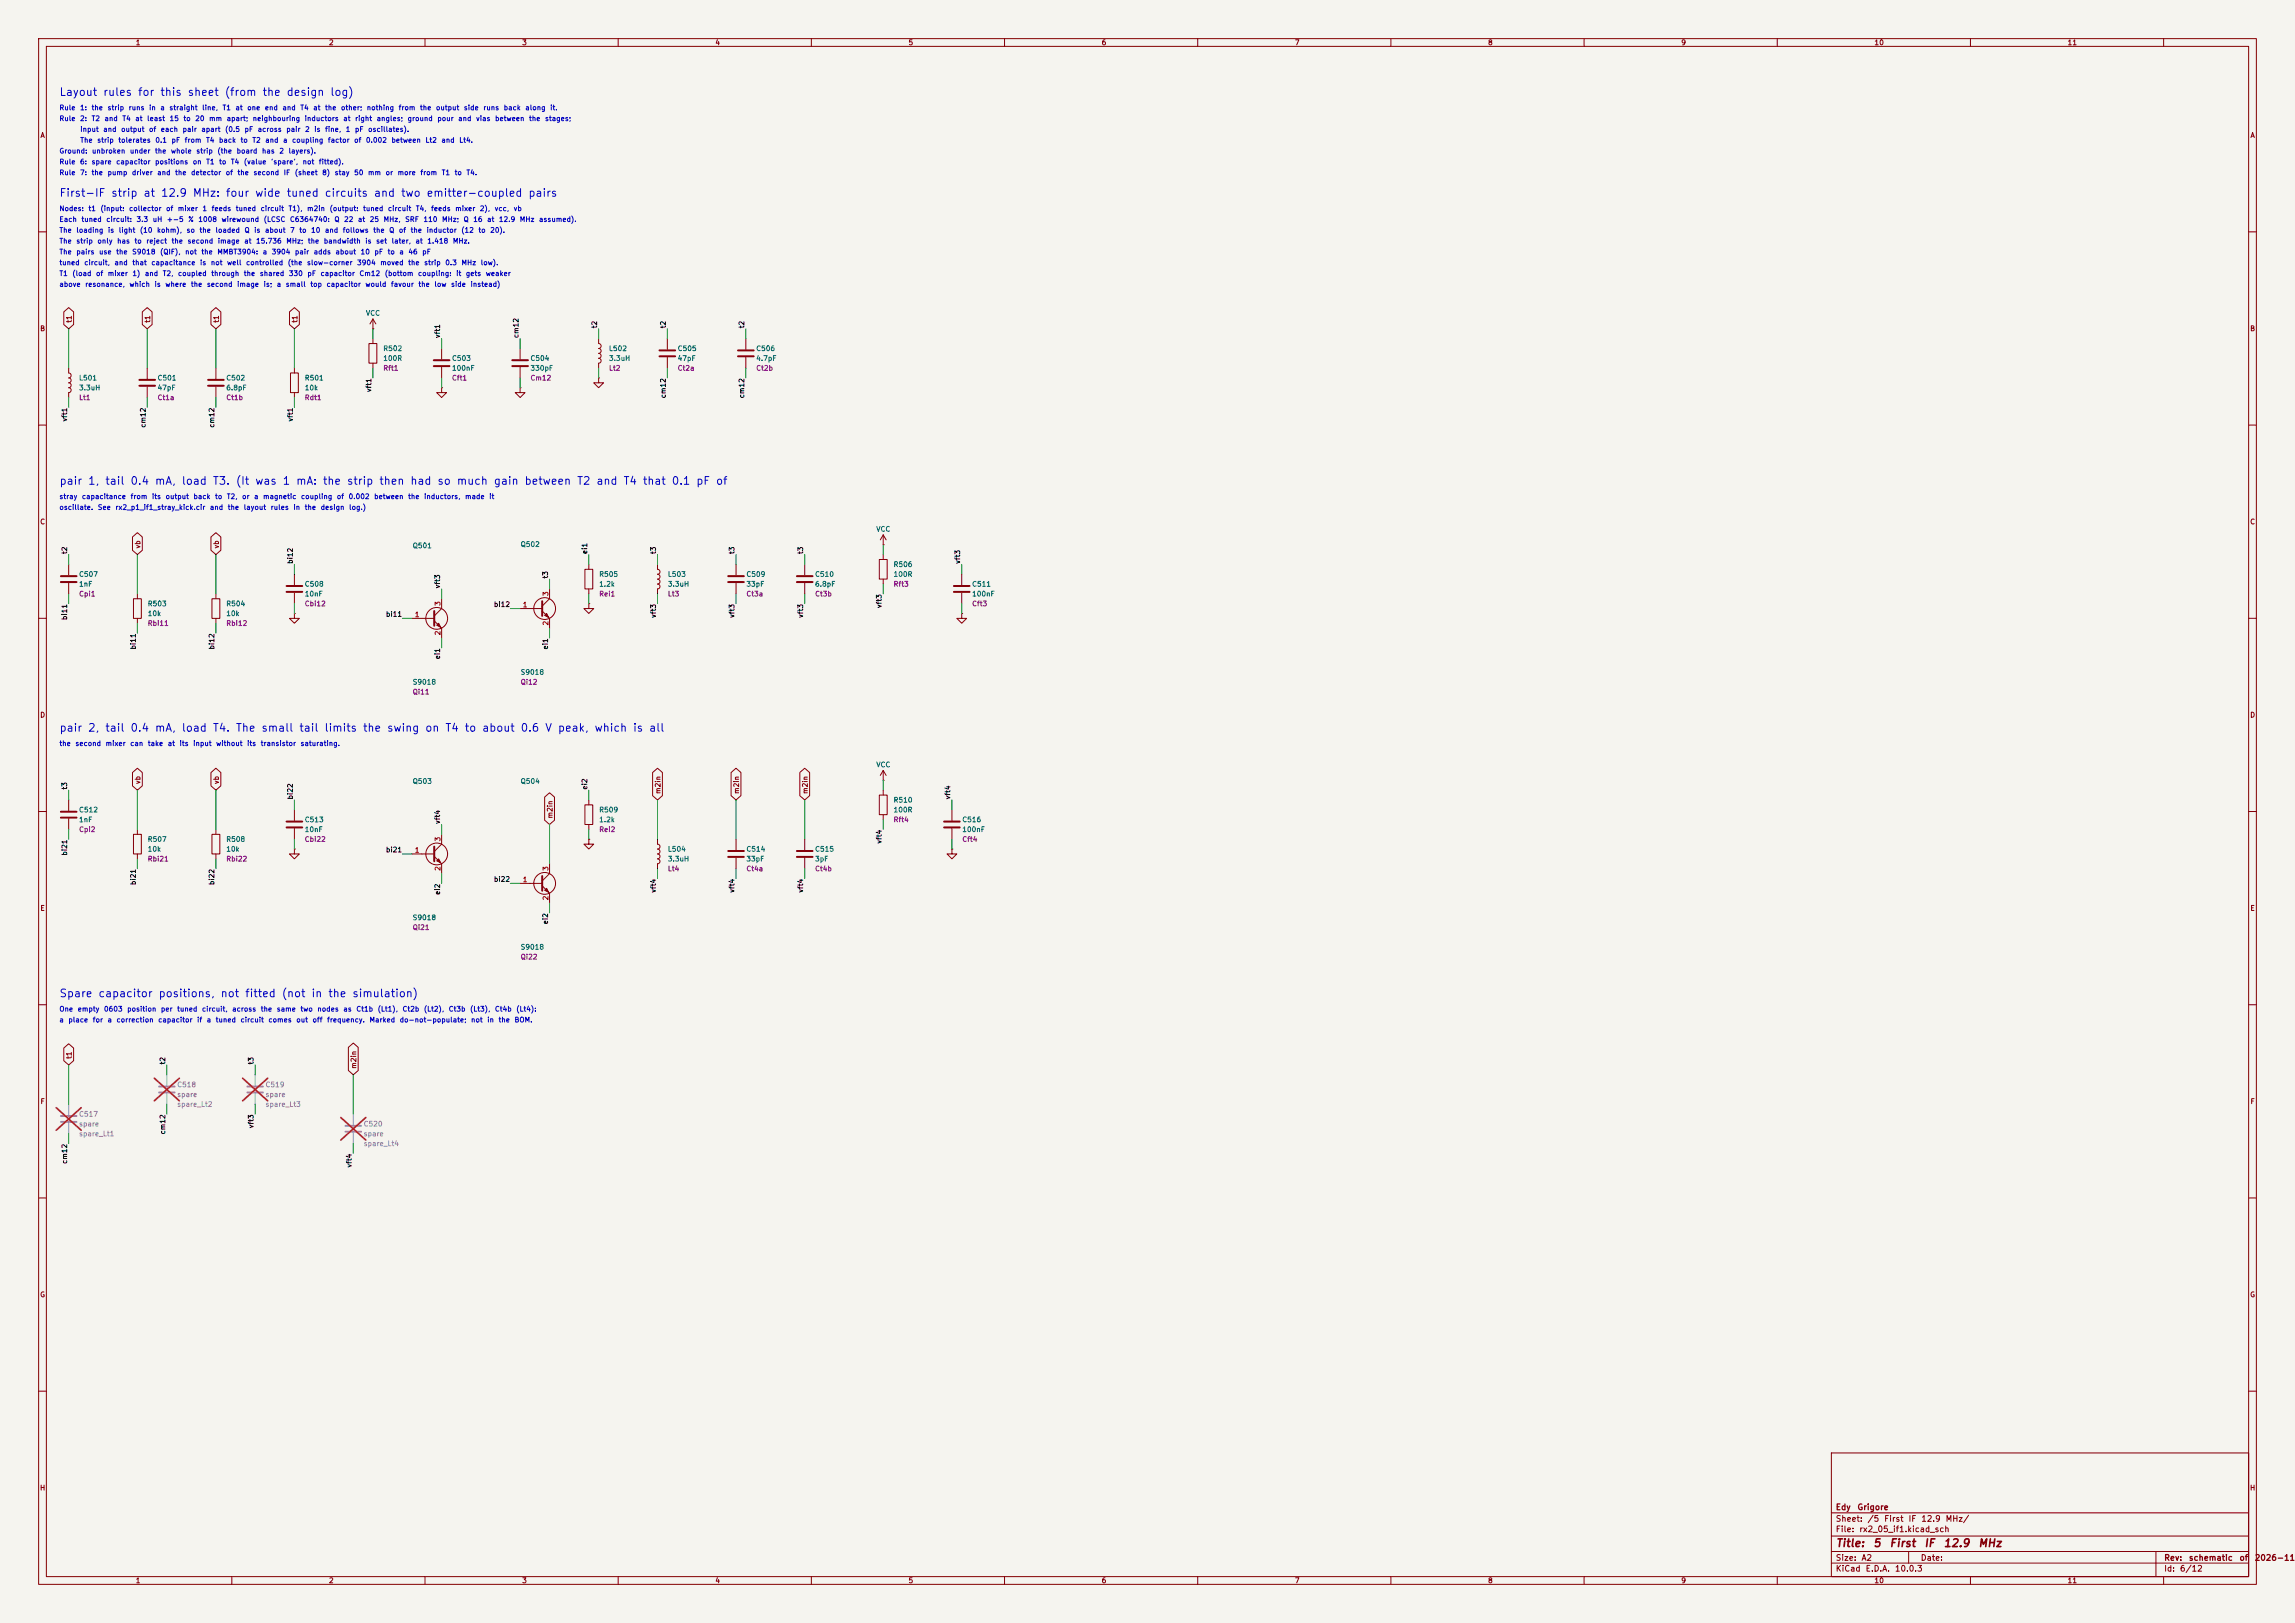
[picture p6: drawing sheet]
<svg xmlns="http://www.w3.org/2000/svg" width="594mm" height="420mm" viewBox="0 0 594 420" stroke-linecap="round" stroke-linejoin="round" font-family="sans-serif">
<defs><g id="words">
<g font-size="2" fill="#0000c2">
<text x="15.2" y="25.3">Layout rules for this sheet (from the design log)</text>
<text x="15.2" y="51.4">First-IF strip at 12.9 MHz: four wide tuned circuits and two emitter-coupled pairs</text>
<text x="15.2" y="125.9">pair 1, tail 0.4 mA, load T3. (It was 1 mA: the strip then had so much gain between T2 and T4 that 0.1 pF of</text>
<text x="15.2" y="189.8">pair 2, tail 0.4 mA, load T4. The small tail limits the swing on T4 to about 0.6 V peak, which is all</text>
<text x="15.2" y="258.6">Spare capacitor positions, not fitted (not in the simulation)</text>
</g>
<g font-size="2" fill="#840000">
<text x="475" y="400.8">Title:</text>
<text x="484.7" y="400.8">5</text>
<text x="488.9" y="400.8">First</text>
<text x="497.9" y="400.8">IF</text>
<text x="502.9" y="400.8">12.9</text>
<text x="511.9" y="400.8">MHz</text>
</g>
<g font-size="1.5" fill="#840000">
<text x="475" y="394.1">Sheet:</text>
<text x="475" y="391.1">Edy</text>
<text x="480.6" y="391.1">Grigore</text>
<text x="483.2" y="394.1">/5</text>
<text x="487.5" y="394.1">First</text>
<text x="493.8" y="394.1">IF</text>
<text x="497.1" y="394.1">12.9</text>
<text x="503.4" y="394.1">MHz/</text>
<text x="475" y="396.8">File:</text>
<text x="481.1" y="396.8">rx2_05_if1.kicad_sch</text>
<text x="475" y="407">KiCad</text>
<text x="475" y="404.2">Size:</text>
<text x="481.7" y="404.2">A2</text>
<text x="482.7" y="407">E.D.A.</text>
<text x="490.3" y="407">10.0.3</text>
<text x="497" y="404.2">Date:</text>
<text x="560" y="404.2">Rev:</text>
<text x="560" y="407">Id:</text>
<text x="564.1" y="407">6/12</text>
<text x="566.4" y="404.2">schematic</text>
<text x="579.5" y="404.2">of</text>
<text x="583.4" y="404.2">2026-11-</text>
</g>
<g font-size="1.3" fill="#840000">
<text x="35" y="12">1</text>
<text x="85" y="12">2</text>
<text x="135" y="12">3</text>
<text x="185" y="12">4</text>
<text x="235" y="12">5</text>
<text x="285" y="12">6</text>
<text x="335" y="12">7</text>
<text x="385" y="12">8</text>
<text x="435" y="12">9</text>
<text x="485" y="12">10</text>
<text x="535" y="12">11</text>
<text x="10.3" y="36">A</text>
<text x="582.3" y="36">A</text>
<text x="18.8" y="83.7" transform="rotate(-90 18.8 83.7)">t1</text>
<text x="39.2" y="83.7" transform="rotate(-90 39.2 83.7)">t1</text>
<text x="56.9" y="83.7" transform="rotate(-90 56.9 83.7)">t1</text>
<text x="77.3" y="83.7" transform="rotate(-90 77.3 83.7)">t1</text>
<text x="10.3" y="86">B</text>
<text x="582.3" y="86">B</text>
<text x="10.3" y="136">C</text>
<text x="582.3" y="136">C</text>
<text x="36.6" y="142.1" transform="rotate(-90 36.6 142.1)">vb</text>
<text x="56.9" y="142.1" transform="rotate(-90 56.9 142.1)">vb</text>
<text x="10.3" y="186">D</text>
<text x="582.3" y="186">D</text>
<text x="36.6" y="203" transform="rotate(-90 36.6 203)">vb</text>
<text x="56.9" y="203" transform="rotate(-90 56.9 203)">vb</text>
<text x="171.2" y="205.6" transform="rotate(-90 171.2 205.6)">m2in</text>
<text x="191.6" y="205.6" transform="rotate(-90 191.6 205.6)">m2in</text>
<text x="209.3" y="205.6" transform="rotate(-90 209.3 205.6)">m2in</text>
<text x="143.3" y="211.9" transform="rotate(-90 143.3 211.9)">m2in</text>
<text x="10.3" y="236">E</text>
<text x="582.3" y="236">E</text>
<text x="18.8" y="274.2" transform="rotate(-90 18.8 274.2)">t1</text>
<text x="92.5" y="276.7" transform="rotate(-90 92.5 276.7)">m2in</text>
<text x="10.3" y="286">F</text>
<text x="582.3" y="286">F</text>
<text x="10.3" y="336">G</text>
<text x="582.3" y="336">G</text>
<text x="10.2" y="386">H</text>
<text x="582.2" y="386">H</text>
<text x="35" y="410">1</text>
<text x="85" y="410">2</text>
<text x="135" y="410">3</text>
<text x="185" y="410">4</text>
<text x="235" y="410">5</text>
<text x="285" y="410">6</text>
<text x="335" y="410">7</text>
<text x="385" y="410">8</text>
<text x="435" y="410">9</text>
<text x="485" y="410">10</text>
<text x="535" y="410">11</text>
</g>
<g font-size="1.3" fill="#0000c2">
<text x="15.2" y="28.8">Rule</text>
<text x="20.6" y="28.8">1:</text>
<text x="23.6" y="28.8">the</text>
<text x="27.7" y="28.8">strip</text>
<text x="33.2" y="28.8">runs</text>
<text x="38.5" y="28.8">in</text>
<text x="41.4" y="28.8">a</text>
<text x="43.7" y="28.8">straight</text>
<text x="52.2" y="28.8">line,</text>
<text x="57.5" y="28.8">T1</text>
<text x="60.8" y="28.8">at</text>
<text x="63.9" y="28.8">one</text>
<text x="68.4" y="28.8">end</text>
<text x="73" y="28.8">and</text>
<text x="77.6" y="28.8">T4</text>
<text x="80.9" y="28.8">at</text>
<text x="84" y="28.8">the</text>
<text x="88.1" y="28.8">other;</text>
<text x="94.8" y="28.8">nothing</text>
<text x="103" y="28.8">from</text>
<text x="108.6" y="28.8">the</text>
<text x="112.7" y="28.8">output</text>
<text x="119.9" y="28.8">side</text>
<text x="125" y="28.8">runs</text>
<text x="130.2" y="28.8">back</text>
<text x="135.8" y="28.8">along</text>
<text x="142.3" y="28.8">it.</text>
<text x="15.2" y="31.6">Rule</text>
<text x="20.6" y="31.6">2:</text>
<text x="20.6" y="34.4">input</text>
<text x="23.6" y="31.6">T2</text>
<text x="26.6" y="34.4">and</text>
<text x="26.9" y="31.6">and</text>
<text x="31.2" y="34.4">output</text>
<text x="31.5" y="31.6">T4</text>
<text x="34.9" y="31.6">at</text>
<text x="37.9" y="31.6">least</text>
<text x="38.4" y="34.4">of</text>
<text x="41.5" y="34.4">each</text>
<text x="43.8" y="31.6">15</text>
<text x="47.1" y="34.4">pair</text>
<text x="47.3" y="31.6">to</text>
<text x="50.4" y="31.6">20</text>
<text x="52" y="34.4">apart</text>
<text x="54" y="31.6">mm</text>
<text x="58.1" y="34.4">(0.5</text>
<text x="58.5" y="31.6">apart;</text>
<text x="63.2" y="34.4">pF</text>
<text x="65.3" y="31.6">neighbouring</text>
<text x="66.6" y="34.4">across</text>
<text x="74" y="34.4">pair</text>
<text x="78.7" y="31.6">inductors</text>
<text x="78.8" y="34.4">2</text>
<text x="81.2" y="34.4">is</text>
<text x="84" y="34.4">fine,</text>
<text x="88.7" y="31.6">at</text>
<text x="89.4" y="34.4">1</text>
<text x="91.7" y="34.4">pF</text>
<text x="91.8" y="31.6">right</text>
<text x="95.1" y="34.4">oscillates).</text>
<text x="97.4" y="31.6">angles;</text>
<text x="105.4" y="31.6">ground</text>
<text x="113.1" y="31.6">pour</text>
<text x="118.5" y="31.6">and</text>
<text x="123.1" y="31.6">vias</text>
<text x="128" y="31.6">between</text>
<text x="136.8" y="31.6">the</text>
<text x="140.9" y="31.6">stages;</text>
<text x="15.2" y="40">Ground:</text>
<text x="20.6" y="37.2">The</text>
<text x="23.7" y="40">unbroken</text>
<text x="25" y="37.2">strip</text>
<text x="30.5" y="37.2">tolerates</text>
<text x="33.5" y="40">under</text>
<text x="40" y="40">the</text>
<text x="40.1" y="37.2">0.1</text>
<text x="44.1" y="40">whole</text>
<text x="44.3" y="37.2">pF</text>
<text x="47.7" y="37.2">from</text>
<text x="50.7" y="40">strip</text>
<text x="53.2" y="37.2">T4</text>
<text x="56.1" y="40">(the</text>
<text x="56.5" y="37.2">back</text>
<text x="61.1" y="40">board</text>
<text x="62.1" y="37.2">to</text>
<text x="65.2" y="37.2">T2</text>
<text x="67.7" y="40">has</text>
<text x="68.5" y="37.2">and</text>
<text x="72.2" y="40">2</text>
<text x="73.1" y="37.2">a</text>
<text x="74.5" y="40">layers).</text>
<text x="75.5" y="37.2">coupling</text>
<text x="84.7" y="37.2">factor</text>
<text x="91.5" y="37.2">of</text>
<text x="94.6" y="37.2">0.002</text>
<text x="101.2" y="37.2">between</text>
<text x="110" y="37.2">Lt2</text>
<text x="114.1" y="37.2">and</text>
<text x="118.7" y="37.2">Lt4.</text>
<text x="15.2" y="45.6">Rule</text>
<text x="15.2" y="42.8">Rule</text>
<text x="20.6" y="45.6">7:</text>
<text x="20.6" y="42.8">6:</text>
<text x="23.6" y="45.6">the</text>
<text x="23.6" y="42.8">spare</text>
<text x="27.7" y="45.6">pump</text>
<text x="29.9" y="42.8">capacitor</text>
<text x="34" y="45.6">driver</text>
<text x="40" y="42.8">positions</text>
<text x="40.6" y="45.6">and</text>
<text x="45.2" y="45.6">the</text>
<text x="49.3" y="45.6">detector</text>
<text x="49.8" y="42.8">on</text>
<text x="53.2" y="42.8">T1</text>
<text x="56.6" y="42.8">to</text>
<text x="58.3" y="45.6">of</text>
<text x="59.6" y="42.8">T4</text>
<text x="61.3" y="45.6">the</text>
<text x="63" y="42.8">(value</text>
<text x="65.5" y="45.6">second</text>
<text x="70" y="42.8">'spare',</text>
<text x="73.3" y="45.6">IF</text>
<text x="76.2" y="45.6">(sheet</text>
<text x="78.2" y="42.8">not</text>
<text x="82.4" y="42.8">fitted).</text>
<text x="83.3" y="45.6">8)</text>
<text x="86.5" y="45.6">stay</text>
<text x="91.5" y="45.6">50</text>
<text x="95.1" y="45.6">mm</text>
<text x="99.7" y="45.6">or</text>
<text x="102.8" y="45.6">more</text>
<text x="108.7" y="45.6">from</text>
<text x="114.2" y="45.6">T1</text>
<text x="117.5" y="45.6">to</text>
<text x="120.6" y="45.6">T4.</text>
<text x="15.2" y="57.7">Each</text>
<text x="15.2" y="54.9">Nodes:</text>
<text x="20.9" y="57.7">tuned</text>
<text x="22.8" y="54.9">t1</text>
<text x="25.9" y="54.9">(input:</text>
<text x="27.4" y="57.7">circuit:</text>
<text x="33.3" y="54.9">collector</text>
<text x="35.2" y="57.7">3.3</text>
<text x="39.4" y="57.7">uH</text>
<text x="42.8" y="54.9">of</text>
<text x="43" y="57.7">+-5</text>
<text x="45.9" y="54.9">mixer</text>
<text x="48.6" y="57.7">%</text>
<text x="51.2" y="57.7">1008</text>
<text x="52.3" y="54.9">1</text>
<text x="54.6" y="54.9">feeds</text>
<text x="57.2" y="57.7">wirewound</text>
<text x="60.9" y="54.9">tuned</text>
<text x="67.3" y="54.9">circuit</text>
<text x="68.1" y="57.7">(LCSC</text>
<text x="74.5" y="54.9">T1),</text>
<text x="74.9" y="57.7">C6364740:</text>
<text x="79.3" y="54.9">m2in</text>
<text x="85.2" y="54.9">(output:</text>
<text x="86.4" y="57.7">Q</text>
<text x="88.9" y="57.7">22</text>
<text x="92.5" y="57.7">at</text>
<text x="93.8" y="54.9">tuned</text>
<text x="95.6" y="57.7">25</text>
<text x="99.1" y="57.7">MHz,</text>
<text x="100.3" y="54.9">circuit</text>
<text x="104.7" y="57.7">SRF</text>
<text x="107.5" y="54.9">T4,</text>
<text x="109.5" y="57.7">110</text>
<text x="111.4" y="54.9">feeds</text>
<text x="114.3" y="57.7">MHz;</text>
<text x="117.7" y="54.9">mixer</text>
<text x="119.9" y="57.7">Q</text>
<text x="122.4" y="57.7">16</text>
<text x="124.1" y="54.9">2),</text>
<text x="125.9" y="57.7">at</text>
<text x="127.9" y="54.9">vcc,</text>
<text x="129" y="57.7">12.9</text>
<text x="132.8" y="54.9">vb</text>
<text x="134.4" y="57.7">MHz</text>
<text x="139.4" y="57.7">assumed).</text>
<text x="15.2" y="60.5">The</text>
<text x="15.2" y="63.3">The</text>
<text x="19.6" y="60.5">loading</text>
<text x="19.6" y="63.3">strip</text>
<text x="25.1" y="63.3">only</text>
<text x="27.8" y="60.5">is</text>
<text x="30.2" y="63.3">has</text>
<text x="30.6" y="60.5">light</text>
<text x="34.7" y="63.3">to</text>
<text x="36.1" y="60.5">(10</text>
<text x="37.7" y="63.3">reject</text>
<text x="40.5" y="60.5">kohm),</text>
<text x="44.3" y="63.3">the</text>
<text x="48.1" y="60.5">so</text>
<text x="48.4" y="63.3">second</text>
<text x="51.5" y="60.5">the</text>
<text x="55.6" y="60.5">loaded</text>
<text x="56.2" y="63.3">image</text>
<text x="63.1" y="63.3">at</text>
<text x="63.2" y="60.5">Q</text>
<text x="65.7" y="60.5">is</text>
<text x="66.1" y="63.3">15.736</text>
<text x="68.5" y="60.5">about</text>
<text x="74" y="63.3">MHz;</text>
<text x="74.9" y="60.5">7</text>
<text x="77.3" y="60.5">to</text>
<text x="79.5" y="63.3">the</text>
<text x="80.4" y="60.5">10</text>
<text x="83.7" y="63.3">bandwidth</text>
<text x="84" y="60.5">and</text>
<text x="88.6" y="60.5">follows</text>
<text x="94.4" y="63.3">is</text>
<text x="96.5" y="60.5">the</text>
<text x="97.2" y="63.3">set</text>
<text x="100.6" y="60.5">Q</text>
<text x="101.2" y="63.3">later,</text>
<text x="103.1" y="60.5">of</text>
<text x="106.1" y="60.5">the</text>
<text x="107.4" y="63.3">at</text>
<text x="110.3" y="60.5">inductor</text>
<text x="110.5" y="63.3">1.418</text>
<text x="117.1" y="63.3">MHz.</text>
<text x="119.3" y="60.5">(12</text>
<text x="123.7" y="60.5">to</text>
<text x="126.7" y="60.5">20).</text>
<text x="15.2" y="66.1">The</text>
<text x="15.2" y="68.9">tuned</text>
<text x="15.2" y="71.7">T1</text>
<text x="18.6" y="71.7">(load</text>
<text x="19.6" y="66.1">pairs</text>
<text x="21.7" y="68.9">circuit,</text>
<text x="24.7" y="71.7">of</text>
<text x="25.5" y="66.1">use</text>
<text x="27.8" y="71.7">mixer</text>
<text x="29.5" y="68.9">and</text>
<text x="29.9" y="66.1">the</text>
<text x="34.1" y="66.1">S9018</text>
<text x="34.1" y="68.9">that</text>
<text x="34.1" y="71.7">1)</text>
<text x="37.4" y="71.7">and</text>
<text x="39" y="68.9">capacitance</text>
<text x="41.3" y="66.1">(QIF),</text>
<text x="42" y="71.7">T2,</text>
<text x="45.9" y="71.7">coupled</text>
<text x="47.8" y="66.1">not</text>
<text x="51.6" y="68.9">is</text>
<text x="52" y="66.1">the</text>
<text x="54.4" y="68.9">not</text>
<text x="54.5" y="71.7">through</text>
<text x="56.1" y="66.1">MMBT3904:</text>
<text x="58.6" y="68.9">well</text>
<text x="63" y="71.7">the</text>
<text x="63.6" y="68.9">controlled</text>
<text x="67.1" y="71.7">shared</text>
<text x="67.9" y="66.1">a</text>
<text x="70.2" y="66.1">3904</text>
<text x="74.3" y="68.9">(the</text>
<text x="74.6" y="71.7">330</text>
<text x="76.2" y="66.1">pair</text>
<text x="79.3" y="68.9">slow-corner</text>
<text x="79.4" y="71.7">pF</text>
<text x="81.1" y="66.1">adds</text>
<text x="82.8" y="71.7">capacitor</text>
<text x="86.7" y="66.1">about</text>
<text x="92.3" y="68.9">3904</text>
<text x="92.9" y="71.7">Cm12</text>
<text x="93.2" y="66.1">10</text>
<text x="96.8" y="66.1">pF</text>
<text x="98.3" y="68.9">moved</text>
<text x="99.4" y="71.7">(bottom</text>
<text x="100.2" y="66.1">to</text>
<text x="103.2" y="66.1">a</text>
<text x="105.5" y="68.9">the</text>
<text x="105.6" y="66.1">46</text>
<text x="108.1" y="71.7">coupling:</text>
<text x="109.1" y="66.1">pF</text>
<text x="109.6" y="68.9">strip</text>
<text x="115.1" y="68.9">0.3</text>
<text x="117.9" y="71.7">it</text>
<text x="119.3" y="68.9">MHz</text>
<text x="120.4" y="71.7">gets</text>
<text x="124.3" y="68.9">low).</text>
<text x="125.6" y="71.7">weaker</text>
<text x="15.2" y="74.5">above</text>
<text x="21.9" y="74.5">resonance,</text>
<text x="33.4" y="74.5">which</text>
<text x="39.9" y="74.5">is</text>
<text x="42.7" y="74.5">where</text>
<text x="49.3" y="74.5">the</text>
<text x="53.4" y="74.5">second</text>
<text x="61.2" y="74.5">image</text>
<text x="68.1" y="74.5">is;</text>
<text x="71.5" y="74.5">a</text>
<text x="73.8" y="74.5">small</text>
<text x="80.2" y="74.5">top</text>
<text x="84.4" y="74.5">capacitor</text>
<text x="94.4" y="74.5">would</text>
<text x="101.1" y="74.5">favour</text>
<text x="108.2" y="74.5">the</text>
<text x="112.3" y="74.5">low</text>
<text x="116.6" y="74.5">side</text>
<text x="121.6" y="74.5">instead)</text>
<text x="15.2" y="129.4">stray</text>
<text x="21.1" y="129.4">capacitance</text>
<text x="33.7" y="129.4">from</text>
<text x="39.2" y="129.4">its</text>
<text x="42.7" y="129.4">output</text>
<text x="49.9" y="129.4">back</text>
<text x="55.5" y="129.4">to</text>
<text x="58.6" y="129.4">T2,</text>
<text x="62.5" y="129.4">or</text>
<text x="65.6" y="129.4">a</text>
<text x="68" y="129.4">magnetic</text>
<text x="77.8" y="129.4">coupling</text>
<text x="87" y="129.4">of</text>
<text x="90.1" y="129.4">0.002</text>
<text x="96.7" y="129.4">between</text>
<text x="105.5" y="129.4">the</text>
<text x="109.6" y="129.4">inductors,</text>
<text x="120.2" y="129.4">made</text>
<text x="126.5" y="129.4">it</text>
<text x="15.2" y="132.2">oscillate.</text>
<text x="25.2" y="132.2">See</text>
<text x="29.7" y="132.2">rx2_p1_if1_stray_kick.cir</text>
<text x="54.2" y="132.2">and</text>
<text x="58.8" y="132.2">the</text>
<text x="62.9" y="132.2">layout</text>
<text x="69.9" y="132.2">rules</text>
<text x="75.8" y="132.2">in</text>
<text x="78.7" y="132.2">the</text>
<text x="82.9" y="132.2">design</text>
<text x="90.2" y="132.2">log.)</text>
<text x="15.2" y="193.3">the</text>
<text x="19.4" y="193.3">second</text>
<text x="27.2" y="193.3">mixer</text>
<text x="33.6" y="193.3">can</text>
<text x="38.1" y="193.3">take</text>
<text x="43.3" y="193.3">at</text>
<text x="46.3" y="193.3">its</text>
<text x="49.9" y="193.3">input</text>
<text x="55.8" y="193.3">without</text>
<text x="63.8" y="193.3">its</text>
<text x="67.3" y="193.3">transistor</text>
<text x="77.6" y="193.3">saturating.</text>
<text x="15.2" y="262.1">One</text>
<text x="20" y="262.1">empty</text>
<text x="26.8" y="262.1">0603</text>
<text x="32.8" y="262.1">position</text>
<text x="41.5" y="262.1">per</text>
<text x="45.7" y="262.1">tuned</text>
<text x="52.1" y="262.1">circuit,</text>
<text x="60" y="262.1">across</text>
<text x="67.4" y="262.1">the</text>
<text x="71.5" y="262.1">same</text>
<text x="77.6" y="262.1">two</text>
<text x="82" y="262.1">nodes</text>
<text x="88.7" y="262.1">as</text>
<text x="92.1" y="262.1">Ct1b</text>
<text x="97.6" y="262.1">(Lt1),</text>
<text x="104" y="262.1">Ct2b</text>
<text x="109.6" y="262.1">(Lt2),</text>
<text x="116" y="262.1">Ct3b</text>
<text x="121.5" y="262.1">(Lt3),</text>
<text x="128" y="262.1">Ct4b</text>
<text x="133.5" y="262.1">(Lt4):</text>
<text x="15.2" y="264.9">a</text>
<text x="17.6" y="264.9">place</text>
<text x="23.9" y="264.9">for</text>
<text x="27.7" y="264.9">a</text>
<text x="30" y="264.9">correction</text>
<text x="40.8" y="264.9">capacitor</text>
<text x="50.9" y="264.9">if</text>
<text x="53.4" y="264.9">a</text>
<text x="55.7" y="264.9">tuned</text>
<text x="62.1" y="264.9">circuit</text>
<text x="69.3" y="264.9">comes</text>
<text x="76.6" y="264.9">out</text>
<text x="80.8" y="264.9">off</text>
<text x="84.5" y="264.9">frequency.</text>
<text x="95.5" y="264.9">Marked</text>
<text x="103.3" y="264.9">do-not-populate;</text>
<text x="121.8" y="264.9">not</text>
<text x="126" y="264.9">in</text>
<text x="128.9" y="264.9">the</text>
<text x="133" y="264.9">BOM.</text>
</g>
<g font-size="1.3" fill="#006464">
<text x="94.6" y="82">VCC</text>
<text x="99.1" y="91.1">R502</text>
<text x="99.1" y="93.7">100R</text>
<text x="116.8" y="93.7">C503</text>
<text x="137.2" y="93.7">C504</text>
<text x="157.5" y="93.7">3.3uH</text>
<text x="157.5" y="91.1">L502</text>
<text x="175.3" y="91.1">C505</text>
<text x="175.3" y="93.7">47pF</text>
<text x="195.6" y="91.1">C506</text>
<text x="195.6" y="93.7">4.7pF</text>
<text x="20.3" y="101.3">3.3uH</text>
<text x="20.3" y="98.8">L501</text>
<text x="40.6" y="98.8">C501</text>
<text x="40.6" y="101.3">47pF</text>
<text x="58.4" y="98.8">C502</text>
<text x="58.4" y="101.3">6.8pF</text>
<text x="78.7" y="98.8">R501</text>
<text x="78.7" y="101.3">10k</text>
<text x="116.8" y="96.2">100nF</text>
<text x="137.2" y="96.2">330pF</text>
<text x="226.7" y="137.9">VCC</text>
<text x="106.7" y="142.2">Q501</text>
<text x="134.6" y="141.8">Q502</text>
<text x="20.3" y="149.6">C507</text>
<text x="154.9" y="149.6">R505</text>
<text x="172.7" y="149.6">L503</text>
<text x="193" y="149.6">C509</text>
<text x="210.8" y="149.6">C510</text>
<text x="231.1" y="147">R506</text>
<text x="231.1" y="149.6">100R</text>
<text x="20.3" y="152.1">1nF</text>
<text x="78.7" y="152.1">C508</text>
<text x="78.7" y="154.6">10nF</text>
<text x="154.9" y="152.1">1.2k</text>
<text x="172.7" y="152.1">3.3uH</text>
<text x="193" y="152.1">33pF</text>
<text x="210.8" y="152.1">6.8pF</text>
<text x="251.5" y="152.1">C511</text>
<text x="251.5" y="154.6">100nF</text>
<text x="38.1" y="157.2">R503</text>
<text x="38.1" y="159.7">10k</text>
<text x="58.4" y="157.2">R504</text>
<text x="58.4" y="159.7">10k</text>
<text x="106.7" y="177.5">S9018</text>
<text x="134.6" y="174.9">S9018</text>
<text x="106.7" y="203.1">Q503</text>
<text x="134.6" y="203.1">Q504</text>
<text x="226.7" y="198.8">VCC</text>
<text x="231.1" y="208">R510</text>
<text x="20.3" y="210.5">C512</text>
<text x="20.3" y="213.1">1nF</text>
<text x="78.7" y="213.1">C513</text>
<text x="78.7" y="215.6">10nF</text>
<text x="154.9" y="210.5">R509</text>
<text x="154.9" y="213.1">1.2k</text>
<text x="231.1" y="210.5">100R</text>
<text x="248.9" y="213.1">C516</text>
<text x="248.9" y="215.6">100nF</text>
<text x="38.1" y="218.1">R507</text>
<text x="38.1" y="220.7">10k</text>
<text x="58.4" y="218.1">R508</text>
<text x="58.4" y="220.7">10k</text>
<text x="172.7" y="220.7">L504</text>
<text x="193" y="220.7">C514</text>
<text x="210.8" y="220.7">C515</text>
<text x="172.7" y="223.2">3.3uH</text>
<text x="193" y="223.2">33pF</text>
<text x="210.8" y="223.2">3pF</text>
<text x="106.7" y="238.4">S9018</text>
<text x="134.6" y="246">S9018</text>
</g>
<g font-size="1.3" fill="#0f0f0f">
<text x="114.2" y="87.6" transform="rotate(-90 114.2 87.6)">vft1</text>
<text x="134.5" y="87.6" transform="rotate(-90 134.5 87.6)">cm12</text>
<text x="154.8" y="85.1" transform="rotate(-90 154.8 85.1)">t2</text>
<text x="172.6" y="85.1" transform="rotate(-90 172.6 85.1)">t2</text>
<text x="192.9" y="85.1" transform="rotate(-90 192.9 85.1)">t2</text>
<text x="96.4" y="101.6" transform="rotate(-90 96.4 101.6)">vft1</text>
<text x="172.6" y="103.2" transform="rotate(-90 172.6 103.2)">cm12</text>
<text x="192.9" y="103.2" transform="rotate(-90 192.9 103.2)">cm12</text>
<text x="17.7" y="109.2" transform="rotate(-90 17.7 109.2)">vft1</text>
<text x="38" y="110.8" transform="rotate(-90 38 110.8)">cm12</text>
<text x="55.8" y="110.8" transform="rotate(-90 55.8 110.8)">cm12</text>
<text x="76.1" y="109.2" transform="rotate(-90 76.1 109.2)">vft1</text>
<text x="17.7" y="143.5" transform="rotate(-90 17.7 143.5)">t2</text>
<text x="152.3" y="143.5" transform="rotate(-90 152.3 143.5)">ei1</text>
<text x="170.1" y="143.5" transform="rotate(-90 170.1 143.5)">t3</text>
<text x="190.4" y="143.5" transform="rotate(-90 190.4 143.5)">t3</text>
<text x="208.2" y="143.5" transform="rotate(-90 208.2 143.5)">t3</text>
<text x="76.1" y="146.1" transform="rotate(-90 76.1 146.1)">bi12</text>
<text x="142.1" y="149.9" transform="rotate(-90 142.1 149.9)">t3</text>
<text x="248.8" y="146.1" transform="rotate(-90 248.8 146.1)">vft3</text>
<text x="114.2" y="152.4" transform="rotate(-90 114.2 152.4)">vft3</text>
<text x="17.7" y="160.6" transform="rotate(-90 17.7 160.6)">bi11</text>
<text x="99.8" y="159.9">bi11</text>
<text x="127.7" y="157.4">bi12</text>
<text x="170.1" y="160" transform="rotate(-90 170.1 160)">vft3</text>
<text x="190.4" y="160" transform="rotate(-90 190.4 160)">vft3</text>
<text x="208.2" y="160" transform="rotate(-90 208.2 160)">vft3</text>
<text x="228.5" y="157.5" transform="rotate(-90 228.5 157.5)">vft3</text>
<text x="35.4" y="168.2" transform="rotate(-90 35.4 168.2)">bi11</text>
<text x="55.8" y="168.2" transform="rotate(-90 55.8 168.2)">bi12</text>
<text x="114.2" y="170.7" transform="rotate(-90 114.2 170.7)">ei1</text>
<text x="142.1" y="168.2" transform="rotate(-90 142.1 168.2)">ei1</text>
<text x="17.7" y="204.5" transform="rotate(-90 17.7 204.5)">t3</text>
<text x="76.1" y="207" transform="rotate(-90 76.1 207)">bi22</text>
<text x="152.3" y="204.5" transform="rotate(-90 152.3 204.5)">ei2</text>
<text x="246.3" y="207" transform="rotate(-90 246.3 207)">vft4</text>
<text x="114.2" y="213.4" transform="rotate(-90 114.2 213.4)">vft4</text>
<text x="17.7" y="221.5" transform="rotate(-90 17.7 221.5)">bi21</text>
<text x="99.8" y="220.9">bi21</text>
<text x="228.5" y="218.5" transform="rotate(-90 228.5 218.5)">vft4</text>
<text x="35.4" y="229.2" transform="rotate(-90 35.4 229.2)">bi21</text>
<text x="55.8" y="229.2" transform="rotate(-90 55.8 229.2)">bi22</text>
<text x="114.2" y="231.7" transform="rotate(-90 114.2 231.7)">ei2</text>
<text x="127.7" y="228.5">bi22</text>
<text x="170.1" y="231.2" transform="rotate(-90 170.1 231.2)">vft4</text>
<text x="190.4" y="231.2" transform="rotate(-90 190.4 231.2)">vft4</text>
<text x="208.2" y="231.2" transform="rotate(-90 208.2 231.2)">vft4</text>
<text x="142.1" y="239.3" transform="rotate(-90 142.1 239.3)">ei2</text>
<text x="43.1" y="275.6" transform="rotate(-90 43.1 275.6)">t2</text>
<text x="65.9" y="275.6" transform="rotate(-90 65.9 275.6)">t3</text>
<text x="43.1" y="293.7" transform="rotate(-90 43.1 293.7)">cm12</text>
<text x="65.9" y="292.1" transform="rotate(-90 65.9 292.1)">vft3</text>
<text x="17.7" y="301.3" transform="rotate(-90 17.7 301.3)">cm12</text>
<text x="91.3" y="302.3" transform="rotate(-90 91.3 302.3)">vft4</text>
</g>
<g font-size="1.3" fill="#840084">
<text x="99.1" y="96.2">Rft1</text>
<text x="116.8" y="98.8">Cft1</text>
<text x="137.2" y="98.8">Cm12</text>
<text x="157.5" y="96.2">Lt2</text>
<text x="175.3" y="96.2">Ct2a</text>
<text x="195.6" y="96.2">Ct2b</text>
<text x="20.3" y="103.8">Lt1</text>
<text x="40.6" y="103.8">Ct1a</text>
<text x="58.4" y="103.8">Ct1b</text>
<text x="78.7" y="103.8">Rdt1</text>
<text x="20.3" y="154.6">Cpi1</text>
<text x="154.9" y="154.6">Rei1</text>
<text x="172.7" y="154.6">Lt3</text>
<text x="193" y="154.6">Ct3a</text>
<text x="210.8" y="154.6">Ct3b</text>
<text x="231.1" y="152.1">Rft3</text>
<text x="78.7" y="157.2">Cbi12</text>
<text x="251.5" y="157.2">Cft3</text>
<text x="38.1" y="162.3">Rbi11</text>
<text x="58.4" y="162.3">Rbi12</text>
<text x="106.7" y="180">Qi11</text>
<text x="134.6" y="177.5">Qi12</text>
<text x="20.3" y="215.6">Cpi2</text>
<text x="154.9" y="215.6">Rei2</text>
<text x="231.1" y="213.1">Rft4</text>
<text x="78.7" y="218.1">Cbi22</text>
<text x="248.9" y="218.1">Cft4</text>
<text x="38.1" y="223.2">Rbi21</text>
<text x="58.4" y="223.2">Rbi22</text>
<text x="172.7" y="225.8">Lt4</text>
<text x="193" y="225.8">Ct4a</text>
<text x="210.8" y="225.8">Ct4b</text>
<text x="106.7" y="241">Qi21</text>
<text x="134.6" y="248.6">Qi22</text>
</g>
<g font-size="1.3" fill="#a90000">
<text x="142.2" y="154.4" transform="rotate(-90 142.2 154.4)">3</text>
<text x="107.2" y="160">1</text>
<text x="114.3" y="156.9" transform="rotate(-90 114.3 156.9)">3</text>
<text x="135.2" y="157.5">1</text>
<text x="142.2" y="162" transform="rotate(-90 142.2 162)">2</text>
<text x="114.3" y="164.5" transform="rotate(-90 114.3 164.5)">2</text>
<text x="107.2" y="221">1</text>
<text x="114.3" y="217.9" transform="rotate(-90 114.3 217.9)">3</text>
<text x="114.3" y="225.5" transform="rotate(-90 114.3 225.5)">2</text>
<text x="142.2" y="225.5" transform="rotate(-90 142.2 225.5)">3</text>
<text x="135.2" y="228.6">1</text>
<text x="142.2" y="233.1" transform="rotate(-90 142.2 233.1)">2</text>
</g>
<g font-size="1.3" fill="#939391">
<text x="45.7" y="281.6">C518</text>
<text x="68.6" y="281.6">C519</text>
<text x="45.7" y="284.2">spare</text>
<text x="68.6" y="284.2">spare</text>
<text x="20.3" y="289.3">C517</text>
<text x="20.3" y="291.8">spare</text>
<text x="94" y="291.8">C520</text>
<text x="94" y="294.3">spare</text>
</g>
<g font-size="1.3" fill="#9c9b98">
<text x="45.7" y="286.7">spare_Lt2</text>
<text x="68.6" y="286.7">spare_Lt3</text>
<text x="20.3" y="294.3">spare_Lt1</text>
<text x="94" y="296.9">spare_Lt4</text>
</g>
</g></defs>
<path d="M0 0h594v420h-594z" fill="#f5f4ef" stroke="#f5f4ef" stroke-width=".26"/>
<g fill="none" stroke="#840000" stroke-width=".26">
<path d="M10 10h574v400h-574zM12 12h570v396h-570zM60 10v2M110 10v2M160 10v2M210 10v2M260 10v2M310 10v2M360 10v2M410 10v2M460 10v2M510 10v2"/>
<path d="M560 10v2M10 60h2M582 60h2M16.5 80.7l1.3-1.1 1.3 1.1v3.3l-1.3 1.1-1.3-1.1zM17.8 95.3v1.2l.4 .2 .2 .5-.2 .4-.4 .2 .4 .2 .2 .4-.2 .5-.4 .2 .4 .1 .2 .5-.2 .4-.4 .2 .4 .2 .2 .5-.2 .4-.4 .2v1.3M36.8 80.7l1.3-1.1 1.3 1.1v3.3l-1.3 1.1-1.3-1.1zM38.1 95.3v2.7M54.6 80.7l1.3-1.1 1.3 1.1v3.3l-1.3 1.1-1.3-1.1zM55.9 95.3v2.7M74.9 80.7l1.3-1.1 1.3 1.1v3.3l-1.3 1.1-1.3-1.1zM75.2 96.5h2v5.1h-2zM76.2 95.3v1.2"/>
<path d="M95.5 88.9h2v5.1h-2zM96.5 85.1h.1M96.5 82.6l-.7 1.2M96.5 82.6l.8 1.2M96.5 82.6v2.5M96.5 87.6v1.3M96.5 94v1.3M114.3 90.2v2.8M114.3 95v2.8M134.6 90.2v2.8M134.6 95v2.8M154.9 87.6v1.3l.5 .2 .2 .4-.2 .5-.5 .2 .5 .1 .2 .4-.2 .5-.5 .3 .5 .1 .2 .3-.2 .6-.5 .2 .5 .2 .2 .6-.2 .3-.5 .2"/>
<path d="M154.9 97.8v1.3h1.3l-1.3 1.2-1.2-1.2h1.2M154.9 97.8h.1M154.9 94v1.3M172.7 87.6v2.8M172.7 92.5v2.8M193 87.6v2.8M193 92.5v2.8M10 110h2M38.1 100.1v2.8M55.9 100.1v2.8M76.2 101.6v1.3M114.3 100.3v1.3h1.3l-1.3 1.3-1.3-1.3h1.3"/>
<path d="M114.3 100.3h.1M134.6 100.3v1.3h1.3l-1.3 1.3-1.3-1.3h1.3M134.6 100.3h.1M582 110h2M34.3 138.9l1.3-1.1 1.2 1.1v3.5l-1.2 1.1-1.3-1.1zM54.6 138.9l1.3-1.1 1.3 1.1v3.5l-1.3 1.1-1.3-1.1zM228.6 138.4l-.8 1.3M228.6 138.4l.8 1.3M228.6 138.4v2.6M17.8 146.1v2.7M17.8 150.9v2.8M34.5 154.9h2.1v5.1h-2.1z"/>
<path d="M35.6 153.7v1.2M54.9 154.9h2v5.1h-2zM55.9 153.7v1.2M76.2 158.8v1.2h1.3l-1.3 1.3-1.3-1.3h1.3M76.2 158.8h.1M76.2 148.6v2.8M76.2 153.4v2.8M114.3 154.9v2.6l-1.9 1.9M134.6 157.5h5.7M140.3 158.1l1.9 1.9v2.6M142.2 152.4v2.5l-1.9 1.9M151.4 147.3h2v5.1h-2z"/>
<path d="M152.4 156.2v1.3h1.3l-1.3 1.3-1.3-1.3h1.3M152.4 156.2h.1M152.4 146.1v1.2M152.4 152.4v1.3M170.2 146.1v1.2l.4 .2 .2 .5-.2 .4-.4 .2M170.2 148.6l.4 .2 .2 .4-.2 .5-.4 .2 .4 .1 .2 .5-.2 .5-.4 .1 .4 .2 .2 .5-.2 .4-.4 .2v1.3M190.5 146.1v2.7M190.5 150.9v2.8M208.3 146.1v2.7M208.3 150.9v2.8M227.6 144.8h2v5.1h-2zM228.6 141h.1"/>
<path d="M228.6 143.5v1.3M228.6 149.9v1.2M248.9 158.8v1.2h1.3l-1.3 1.3-1.3-1.3h1.3M248.9 158.8h.1M248.9 148.6v2.8M248.9 153.4v2.8M10 160h2M35.6 160v1.3M55.9 160v1.3M106.7 160h5.7M112.4 160.7l1.9 1.9v2.5M582 160h2"/>
<path d="M34.3 199.9l1.3-1.1 1.2 1.1v3.5l-1.2 1.1-1.3-1.1zM54.6 199.9l1.3-1.1 1.3 1.1v3.5l-1.3 1.1-1.3-1.1zM168.9 199.9l1.3-1.1 1.3 1.1v6l-1.3 1.1-1.3-1.1zM189.2 199.9l1.3-1.1 1.3 1.1v6l-1.3 1.1-1.3-1.1zM207 199.9l1.3-1.1 1.3 1.1v6l-1.3 1.1-1.3-1.1zM228.6 199.4v2.5M228.6 199.4l-.8 1.3M228.6 199.4l.8 1.3M10 210h2M17.8 207v2.8M17.8 211.8v2.8M34.5 215.9h2.1v5.1h-2.1z"/>
<path d="M35.6 214.6v1.3M54.9 215.9h2v5.1h-2zM55.9 214.6v1.3M76.2 219.7v1.3h1.3l-1.3 1.3-1.3-1.3h1.3M76.2 219.7h.1M76.2 209.6v2.7M76.2 214.4v2.8M114.3 215.9v2.5l-1.9 1.9M141 206.3l1.2-1.2 1.3 1.2v5.9l-1.3 1.2-1.2-1.2zM151.4 208.3h2v5.1h-2zM152.4 217.2v1.2h1.3l-1.3 1.3-1.3-1.3h1.3M152.4 217.2h.1"/>
<path d="M152.4 207v1.3M152.4 213.4v1.2M170.2 217.2v1.2l.4 .2 .2 .5-.2 .4-.4 .2M170.2 219.7l.4 .2 .2 .5-.2 .4-.4 .2 .3 .1 .3 .4-.1 .5-.5 .3 .5 .2 .1 .5-.2 .4-.4 .1M190.5 217.2v2.8M208.3 217.2v2.8M227.6 205.7h2v5.1h-2zM228.6 201.9h.1M228.6 204.5v1.2M228.6 210.8v1.3M246.4 219.7v1.3h1.2l-1.2 1.3-1.3-1.3h1.3M246.4 219.7h.1"/>
<path d="M246.4 209.6v2.7M246.4 214.4v2.8M582 210h2M35.6 221v1.3M55.9 221v1.3M106.7 221h5.7M112.4 221.6l1.9 1.9v2.6M134.6 228.6h5.7M140.3 229.2l1.9 1.9v2.6M142.2 223.5v2.6l-1.9 1.9M170.2 223.5v1.3M190.5 222v2.8"/>
<path d="M208.3 222v2.8M10 260h2M16.5 271.2l1.3-1.1 1.3 1.1v3.3l-1.3 1.1-1.3-1.1zM90.2 271l1.2-1.1 1.3 1.1v6l-1.3 1.1-1.2-1.1zM582 260h2M10 310h2M582 310h2M10 360h2M474 376h108v32h-108zM582 360h2M474 397.5h108M474 391.5h108"/>
<path d="M60 408v2M110 408v2M160 408v2M210 408v2M260 408v2M310 408v2M360 408v2M410 408v2M460 408v2M474 404.5h108M474 401.5h108M494 401.5v3"/>
<path d="M510 408v2M558 401.5v6.5M560 408v2"/>
<circle cx="141" cy="157.5" r="2.82"/>
<circle cx="113" cy="160" r="2.82"/>
<circle cx="113" cy="221" r="2.82"/>
<circle cx="141" cy="228.6" r="2.82"/>
</g>
<g fill="none" stroke="#840000" stroke-width=".51">
<path d="M36.1 98.3h4M36.1 99.8h4M53.8 98.3h4.1M53.8 99.8h4.1M112.3 93.2h4M112.3 94.7h4M132.6 93.2h4.1M132.6 94.7h4.1M170.7 90.7h4.1M170.7 92.2h4.1M191 90.7h4.1M191 92.2h4.1"/>
<path d="M15.7 149.1h4.1M15.7 150.6h4.1M74.2 151.6h4M74.2 153.2h4M112.4 158.1v3.8M140.3 155.6v3.8M188.5 149.1h4M188.5 150.6h4M206.2 149.1h4.1M206.2 150.6h4.1M246.9 151.6h4.1M246.9 153.2h4.1"/>
<path d="M15.7 210.1h4.1M15.7 211.6h4.1M74.2 212.6h4M74.2 214.1h4M112.4 219.1v3.8M244.3 212.6h4.1M244.3 214.1h4.1M140.3 226.7v3.8M188.5 220.2h4M188.5 221.7h4M206.2 220.2h4.1M206.2 221.7h4.1"/>
</g>
<g fill="#840000" stroke="#840000" stroke-width=".26">
<path d="M141 230.4l.5-.5 .5 1z"/>
<path d="M141 159.3l.5-.5 .5 1z"/>
<path d="M113 161.8l.5-.5 .5 1z"/>
<path d="M113 222.8l.5-.5 .5 1z"/>
</g>
<path d="M15.7 288.8h4.1M15.7 290.3h4.1M41.1 281.2h4.1M41.1 282.7h4.1M64 281.2h4.1M64 282.7h4.1M89.4 291.3h4.1M89.4 292.9h4.1" fill="none" stroke="#9c9b98" stroke-width=".51"/>
<path d="M43.2 278.1v2.8M66 278.1v2.8M17.8 285.8v2.7M17.8 290.6v2.8M43.2 283v2.8M66 283v2.8M91.4 288.3v2.8M91.4 293.1v2.8" fill="none" stroke="#9c9b98" stroke-width=".26"/>
<path d="M39.9 279l6.5 5.9M46.4 279l-6.5 5.9M62.8 279l6.5 5.9M69.3 279l-6.5 5.9M14.5 286.6l6.5 5.9M21 286.6l-6.5 5.9M88.2 289.2l6.5 5.8M94.7 289.2l-6.5 5.8" fill="none" stroke="#e12e31" stroke-width=".46"/>
<g fill="none" stroke="#009600" stroke-width=".26">
<path d="M17.8 85.1v10.2M38.1 85.1v10.2M55.9 85.1v10.2M76.2 85.1v10.2M96.5 85.1v2.5M96.5 95.3v2.5M114.3 87.6v2.6M114.3 97.8v2.5M134.6 87.6v2.6M134.6 97.8v2.5M154.9 85.1v2.5M154.9 95.3v2.5"/>
<path d="M172.7 85.1v2.5M172.7 95.3v2.5M193 85.1v2.5M193 95.3v2.5M17.8 102.9v2.5M38.1 102.9v2.5M55.9 102.9v2.5M76.2 102.9v2.5M17.8 143.5v2.6M17.8 153.7v2.5M35.6 143.5v10.2M55.9 143.5v10.2"/>
<path d="M76.2 146.1v2.5M76.2 156.2v2.6M114.3 152.4v2.5M132.1 157.5h2.5M142.2 149.9v2.5M152.4 143.5v2.6M152.4 153.7v2.5M170.2 143.5v2.6M170.2 153.7v2.5M190.5 143.5v2.6M190.5 153.7v2.5M208.3 143.5v2.6"/>
<path d="M208.3 153.7v2.5M228.6 141v2.5M228.6 151.1v2.6M248.9 146.1v2.5M248.9 156.2v2.6M35.6 161.3v2.5M55.9 161.3v2.5M104.1 160h2.6M114.3 165.1v2.5M142.2 162.6v2.5M17.8 204.5v2.5M17.8 214.6v2.6"/>
<path d="M35.6 204.5v10.1M55.9 204.5v10.1M76.2 207v2.6M76.2 217.2v2.5M114.3 213.4v2.5M142.2 213.4v10.1M152.4 204.5v2.5M152.4 214.6v2.6M170.2 207v10.2M190.5 207v10.2M208.3 207v10.2M228.6 201.9v2.6"/>
<path d="M228.6 212.1v2.5M246.4 207v2.6M246.4 217.2v2.5M35.6 222.3v2.5M55.9 222.3v2.5M104.1 221h2.6M114.3 226.1v2.5M132.1 228.6h2.5M142.2 233.7v2.5M170.2 224.8v2.5M190.5 224.8v2.5M208.3 224.8v2.5"/>
<path d="M17.8 275.6v10.2M43.2 275.6v2.5M66 275.6v2.5M91.4 278.1v10.2M17.8 293.4v2.5M43.2 285.8v2.5M66 285.8v2.5M91.4 295.9v2.6"/>
</g>
<use href="#words"/>
</svg>
